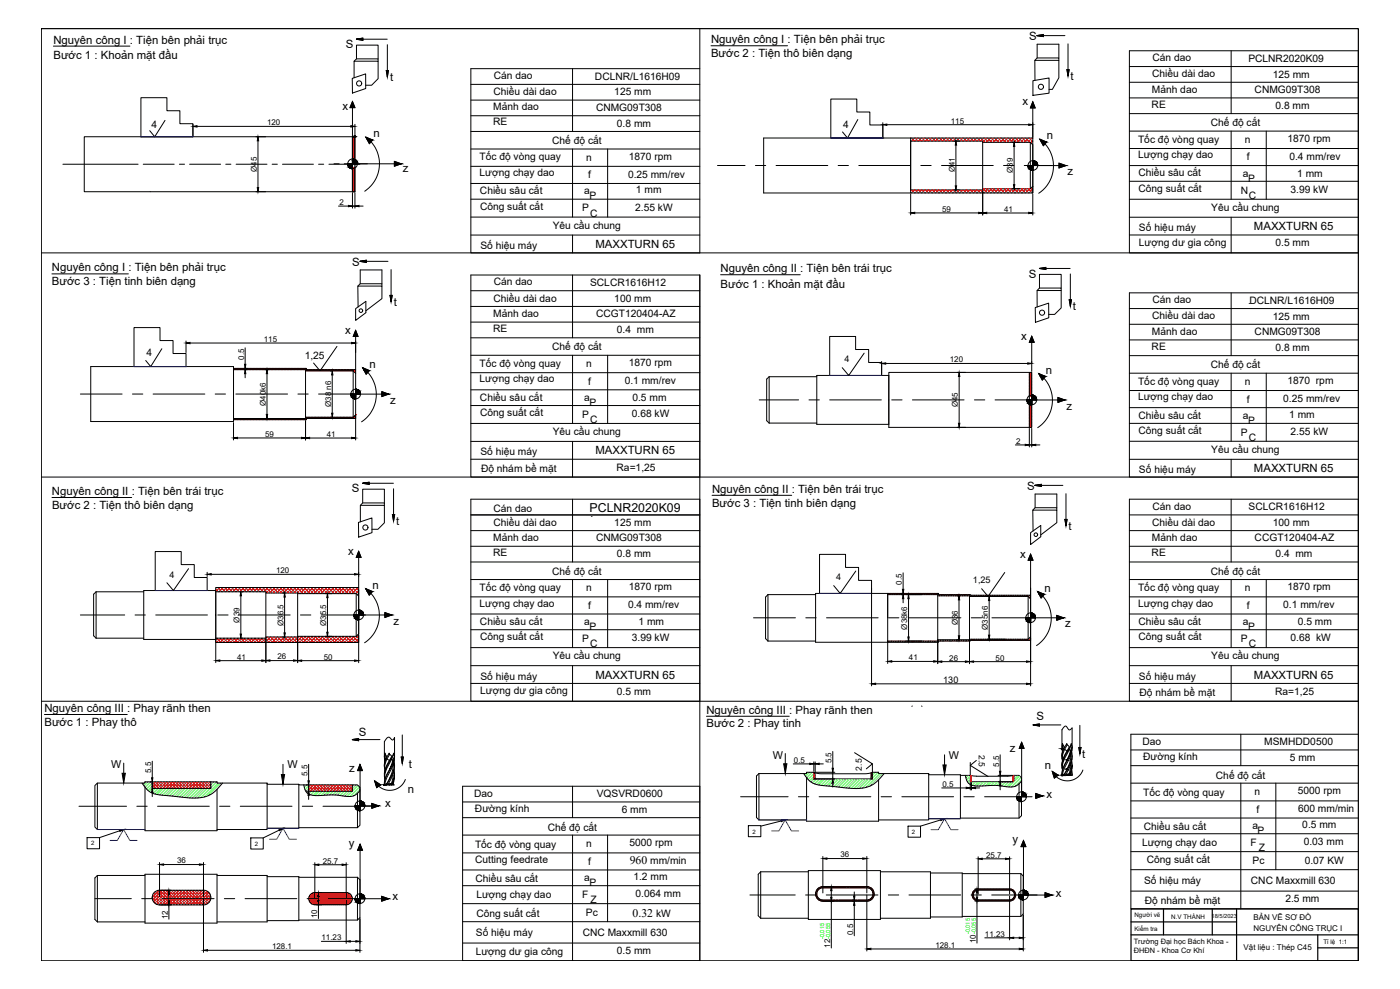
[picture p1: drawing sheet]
<svg xmlns="http://www.w3.org/2000/svg" width="841mm" height="594mm" viewBox="0 0 841 594" stroke-linecap="round" stroke-linejoin="round" font-family="sans-serif">
<defs><g id="words">
<text font-size="7.4" x="354" y="307">PCLNR2020K09</text>
<g font-size="7">
<text x="378" y="519">960</text>
<text x="380" y="551">0.32</text>
</g>
<g font-size="6.8">
<text x="32" y="26">Nguyên công I : Tiện bên phải trục</text>
<text x="208" y="29">S</text>
<text x="427" y="26">Nguyên công I : Tiện bên phải trục</text>
<text x="618" y="24">S</text>
<text x="32" y="36">Bước 1 : Khoản mặt đầu</text>
<text x="427" y="34">Bước 2 : Tiện thô biên dạng</text>
<text x="234" y="49">t</text>
<text x="643" y="48">t</text>
<text x="614" y="63">x</text>
<text x="206" y="66">x</text>
<text x="224" y="83">n</text>
<text x="629" y="84">n</text>
<text x="242" y="103">z</text>
<text x="641" y="105">z</text>
<text x="753" y="138">MAXXTURN 65</text>
<text x="358" y="149">MAXXTURN 65</text>
<text x="212" y="160">S</text>
<text x="31" y="163">Nguyên công I : Tiện bên phải trục</text>
<text x="433" y="164">Nguyên công II : Tiện bên trái trục</text>
<text x="618" y="167">S</text>
<text x="31" y="171">Bước 3 : Tiện tinh biên dạng</text>
<text x="433" y="173">Bước 1 : Khoản mặt đầu</text>
<text x="237" y="184">t</text>
<text x="645" y="186">t</text>
<text x="207" y="201">x</text>
<text x="614" y="204">x</text>
<text x="222" y="221">n</text>
<text x="628" y="225">n</text>
<text x="234" y="243">z</text>
<text x="641" y="246">z</text>
<text x="358" y="273">MAXXTURN 65</text>
<text x="753" y="284">MAXXTURN 65</text>
<text x="31" y="297">Nguyên công II : Tiện bên trái trục</text>
<text x="211" y="296">S</text>
<text x="428" y="296">Nguyên công II : Tiện bên trái trục</text>
<text x="617" y="294">S</text>
<text x="31" y="306">Bước 2 : Tiện thô biên dạng</text>
<text x="428" y="304">Bước 3 : Tiện tinh biên dạng</text>
<text x="238" y="315">t</text>
<text x="642" y="318">t</text>
<text x="209" y="333">x</text>
<text x="613" y="335">x</text>
<text x="224" y="354">n</text>
<text x="627" y="355">n</text>
<text x="236" y="375">z</text>
<text x="640" y="377">z</text>
<text x="358" y="408">MAXXTURN 65</text>
<text x="753" y="408">MAXXTURN 65</text>
<text x="27" y="428">Nguyên công III : Phay rãnh then</text>
<text x="424" y="429">Nguyên công III : Phay rãnh then</text>
<text x="27" y="436">Bước 1 : Phay thô</text>
<text x="424" y="437">Bước 2 : Phay tinh</text>
<text x="623" y="433">S</text>
<text x="216" y="442">S</text>
<text x="607" y="452">z</text>
<text x="650" y="455">t</text>
<text x="246" y="461">t</text>
<text x="628" y="462">n</text>
<text x="210" y="464">z</text>
<text x="245" y="477">n</text>
<text x="629" y="479">x</text>
<text x="231" y="485">x</text>
<text x="210" y="509">y</text>
<text x="608" y="506">y</text>
<text x="634" y="539">x</text>
<text x="236" y="541">x</text>
</g>
<g font-size="6.5">
<text x="464" y="456">W</text>
<text x="570" y="456">W</text>
<text x="67" y="461">W</text>
<text x="173" y="461">W</text>
</g>
<g font-size="6.1">
<text x="692" y="37">Cán dao</text>
<text x="750" y="37">PCLNR2020K09</text>
<text x="297" y="47">Cán dao</text>
<text x="692" y="46">Chiều dài dao</text>
<text x="765" y="47">125 mm</text>
<text x="357" y="48">DCLNR/L1616H09</text>
<text x="296" y="57">Chiều dài dao</text>
<text x="369" y="57">125 mm</text>
<text x="692" y="56">Mảnh dao</text>
<text x="754" y="56">CNMG09T308</text>
<text x="692" y="65">RE</text>
<text x="766" y="65">0.8 mm</text>
<text x="296" y="66">Mảnh dao</text>
<text x="358" y="67">CNMG09T308</text>
<text x="91" y="77">4</text>
<text x="296" y="75">RE</text>
<text x="371" y="76">0.8 mm</text>
<text x="507" y="77">4</text>
<text x="727" y="76">Chế độ cắt</text>
<text x="332" y="87">Chế độ cắt</text>
<text x="684" y="86">Tốc độ vòng quay</text>
<text x="748" y="86">n</text>
<text x="773" y="85">1870 rpm</text>
<text x="684" y="95">Lượng chạy dao</text>
<text x="775" y="96">0.4 mm/rev</text>
<text x="288" y="96">Tốc độ vòng quay</text>
<text x="352" y="97">n</text>
<text x="378" y="96">1870 rpm</text>
<text x="749" y="96">f</text>
<text x="288" y="106">Lượng chạy dao</text>
<text x="353" y="107">f</text>
<text x="377" y="107">0.25 mm/rev</text>
<text x="684" y="106">Chiều sâu cắt</text>
<text x="747" y="106">a</text>
<text x="779" y="106">1 mm</text>
<text x="750" y="109">P</text>
<text x="288" y="117">Chiều sâu cắt</text>
<text x="351" y="117">a</text>
<text x="354" y="120">P</text>
<text x="382" y="116">1 mm</text>
<text x="684" y="115">Công suất cắt</text>
<text x="745" y="116">N</text>
<text x="750" y="119">C</text>
<text x="775" y="116">3.99 kW</text>
<text x="288" y="126">Công suất cắt</text>
<text x="350" y="127">P</text>
<text x="355" y="130">C</text>
<text x="382" y="127">2.55 kW</text>
<text x="728" y="127">Yêu cầu chung</text>
<text x="332" y="137">Yêu cầu chung</text>
<text x="684" y="139">Số hiệu máy</text>
<text x="289" y="150">Số hiệu máy</text>
<text x="684" y="148">Lượng dư gia công</text>
<text x="766" y="148">0.5 mm</text>
<text x="297" y="171">Cán dao</text>
<text x="354" y="172">SCLCR1616H12</text>
<text x="296" y="181">Chiều dài dao</text>
<text x="369" y="181">100 mm</text>
<text x="692" y="182">Cán dao</text>
<text x="750" y="182">.DCLNR/L1616H09</text>
<text x="296" y="190">Mảnh dao</text>
<text x="358" y="191">CCGT120404-AZ</text>
<text x="692" y="192">Chiều dài dao</text>
<text x="765" y="192">125 mm</text>
<text x="296" y="199">RE</text>
<text x="371" y="200">0.4 mm</text>
<text x="692" y="201">Mảnh dao</text>
<text x="754" y="201">CNMG09T308</text>
<text x="88" y="214">4</text>
<text x="183" y="215">1,25</text>
<text x="332" y="210">Chế độ cắt</text>
<text x="692" y="210">RE</text>
<text x="766" y="211">0.8 mm</text>
<text x="288" y="220">Tốc độ vòng quay</text>
<text x="352" y="221">n</text>
<text x="378" y="220">1870 rpm</text>
<text x="727" y="221">Chế độ cắt</text>
<text x="288" y="230">Lượng chạy dao</text>
<text x="353" y="231">f</text>
<text x="375" y="231">0.1 mm/rev</text>
<text x="684" y="231">Tốc độ vòng quay</text>
<text x="748" y="231">n</text>
<text x="773" y="231">1870 rpm</text>
<text x="288" y="241">Chiều sâu cắt</text>
<text x="351" y="241">a</text>
<text x="354" y="244">P</text>
<text x="380" y="241">0.5 mm</text>
<text x="684" y="240">Lượng chạy dao</text>
<text x="749" y="242">f</text>
<text x="771" y="241">0.25 mm/rev</text>
<text x="288" y="250">Công suất cắt</text>
<text x="350" y="251">P</text>
<text x="380" y="250">0.68 kW</text>
<text x="684" y="251">Chiều sâu cắt</text>
<text x="747" y="252">a</text>
<text x="774" y="251">1 mm</text>
<text x="355" y="254">C</text>
<text x="750" y="255">P</text>
<text x="332" y="261">Yêu cầu chung</text>
<text x="684" y="261">Công suất cắt</text>
<text x="745" y="262">P</text>
<text x="775" y="261">2.55 kW</text>
<text x="750" y="265">C</text>
<text x="289" y="274">Số hiệu máy</text>
<text x="728" y="272">Yêu cầu chung</text>
<text x="289" y="283">Độ nhám bề mặt</text>
<text x="370" y="283">Ra=1,25</text>
<text x="684" y="284">Số hiệu máy</text>
<text x="296" y="307">Cán dao</text>
<text x="355" y="311">.</text>
<text x="692" y="306">Cán dao</text>
<text x="750" y="306">SCLCR1616H12</text>
<text x="296" y="316">Chiều dài dao</text>
<text x="369" y="316">125 mm</text>
<text x="692" y="316">Chiều dài dao</text>
<text x="765" y="316">100 mm</text>
<text x="296" y="325">Mảnh dao</text>
<text x="358" y="325">CNMG09T308</text>
<text x="692" y="325">Mảnh dao</text>
<text x="754" y="325">CCGT120404-AZ</text>
<text x="296" y="334">RE</text>
<text x="371" y="335">0.8 mm</text>
<text x="692" y="334">RE</text>
<text x="766" y="335">0.4 mm</text>
<text x="332" y="345">Chế độ cắt</text>
<text x="727" y="345">Chế độ cắt</text>
<text x="288" y="355">Tốc độ vòng quay</text>
<text x="352" y="355">n</text>
<text x="378" y="355">1870 rpm</text>
<text x="684" y="355">Tốc độ vòng quay</text>
<text x="748" y="355">n</text>
<text x="773" y="355">1870 rpm</text>
<text x="288" y="364">Lượng chạy dao</text>
<text x="353" y="366">f</text>
<text x="377" y="365">0.4 mm/rev</text>
<text x="684" y="364">Lượng chạy dao</text>
<text x="749" y="366">f</text>
<text x="771" y="365">0.1 mm/rev</text>
<text x="288" y="375">Chiều sâu cắt</text>
<text x="351" y="375">a</text>
<text x="384" y="376">1 mm</text>
<text x="684" y="375">Chiều sâu cắt</text>
<text x="747" y="375">a</text>
<text x="780" y="376">0.5 mm</text>
<text x="354" y="378">P</text>
<text x="750" y="378">P</text>
<text x="288" y="384">Công suất cắt</text>
<text x="350" y="386">P</text>
<text x="355" y="389">C</text>
<text x="380" y="385">3.99 kW</text>
<text x="684" y="384">Công suất cắt</text>
<text x="745" y="386">P</text>
<text x="750" y="389">C</text>
<text x="775" y="385">0.68 kW</text>
<text x="332" y="396">Yêu cầu chung</text>
<text x="728" y="396">Yêu cầu chung</text>
<text x="289" y="408">Số hiệu máy</text>
<text x="684" y="408">Số hiệu máy</text>
<text x="288" y="417">Lượng dư gia công</text>
<text x="371" y="417">0.5 mm</text>
<text x="685" y="418">Độ nhám bề mặt</text>
<text x="766" y="417">Ra=1,25</text>
<text x="686" y="447">Dao</text>
<text x="759" y="447">MSMHDD0500</text>
<text x="687" y="456">Đường kính</text>
<text x="775" y="457">5 mm</text>
<text x="730" y="468">Chế độ cắt</text>
<text x="285" y="479">Dao</text>
<text x="359" y="479">VQSVRD0600</text>
<text x="687" y="478">Tốc độ vòng quay</text>
<text x="754" y="478">n</text>
<text x="780" y="477">5000 rpm</text>
<text x="285" y="488">Đường kính</text>
<text x="373" y="488">6 mm</text>
<text x="755" y="488">f</text>
<text x="780" y="488">600 mm/min</text>
<text x="752" y="498">a</text>
<text x="782" y="498">0.5 mm</text>
<text x="329" y="499">Chế độ cắt</text>
<text x="687" y="498">Chiều sâu cắt</text>
<text x="756" y="501">P</text>
<text x="285" y="509">Tốc độ vòng quay</text>
<text x="352" y="509">n</text>
<text x="378" y="508">5000 rpm</text>
<text x="686" y="508">Lượng chạy dao</text>
<text x="751" y="508">F</text>
<text x="783" y="508">0.03 mm</text>
<text x="756" y="511">Z</text>
<text x="285" y="519">Cutting feedrate</text>
<text x="353" y="520">f</text>
<text x="391" y="519">mm/min</text>
<text x="689" y="518">Công suất cắt</text>
<text x="752" y="519">Pc</text>
<text x="784" y="519">0.07 KW</text>
<text x="286" y="530">Chiều sâu cắt</text>
<text x="351" y="529">a</text>
<text x="354" y="532">P</text>
<text x="381" y="529">1.2 mm</text>
<text x="687" y="531">Số hiệu máy</text>
<text x="751" y="531">CNC Maxxmill 630</text>
<text x="286" y="540">Lượng chạy dao</text>
<text x="350" y="539">F</text>
<text x="382" y="539">0.064 mm</text>
<text x="355" y="542">Z</text>
<text x="688" y="543">Độ nhám bề mặt</text>
<text x="772" y="542">2.5 mm</text>
<text x="286" y="551">Công suất cắt</text>
<text x="352" y="550">Pc</text>
<text x="394" y="551">kW</text>
<text x="286" y="562">Số hiệu máy</text>
<text x="350" y="562">CNC Maxxmill 630</text>
<text x="286" y="573">Lượng dư gia công</text>
<text x="371" y="573">0.5 mm</text>
</g>
<g font-size="5.5">
<text x="507" y="218">4</text>
<text x="102" y="347">4</text>
<text x="502" y="349">4</text>
<text x="584" y="350">1,25</text>
<text x="567" y="410">130</text>
</g>
<g font-size="5.1">
<text x="588" y="454" transform="rotate(90 588 454)">2.5</text>
<text x="518" y="463" transform="rotate(-90 518 463)">2.5</text>
</g>
<g font-size="4.8">
<text x="160" y="75">120</text>
<text x="571" y="74">115</text>
<text x="154" y="103" transform="rotate(-90 154 103)">Ø45</text>
<text x="574" y="104" transform="rotate(-90 574 104)">Ø41</text>
<text x="608" y="104" transform="rotate(-90 608 104)">Ø39</text>
<text x="204" y="123">2</text>
<text x="566" y="127">59</text>
<text x="603" y="127">41</text>
<text x="159" y="205">115</text>
<text x="147" y="216" transform="rotate(-90 147 216)">0.5</text>
<text x="571" y="218">120</text>
<text x="160" y="244" transform="rotate(-90 160 244)">Ø40k6</text>
<text x="199" y="245" transform="rotate(-90 199 245)">Ø38 n6</text>
<text x="575" y="245" transform="rotate(-90 575 245)">Ø45</text>
<text x="159" y="262">59</text>
<text x="196" y="262">41</text>
<text x="610" y="267">2</text>
<text x="166" y="344">120</text>
<text x="542" y="351" transform="rotate(-90 542 351)">0.5</text>
<text x="144" y="374" transform="rotate(-90 144 374)">Ø39</text>
<text x="170" y="376" transform="rotate(-90 170 376)">Ø36.5</text>
<text x="196" y="376" transform="rotate(-90 196 376)">Ø35.5</text>
<text x="575" y="376" transform="rotate(-90 575 376)">Ø36</text>
<text x="545" y="378" transform="rotate(-90 545 378)">Ø38k6</text>
<text x="593" y="378" transform="rotate(-90 593 378)">Ø35n6</text>
<text x="142" y="396">41</text>
<text x="167" y="396">26</text>
<text x="194" y="396">50</text>
<text x="546" y="397">41</text>
<text x="570" y="397">26</text>
<text x="598" y="397">50</text>
<text x="477" y="458">0.5</text>
<text x="500" y="458" transform="rotate(-90 500 458)">5.5</text>
<text x="600" y="460" transform="rotate(-90 600 460)">5.5</text>
<text x="91" y="464" transform="rotate(-90 91 464)">5.5</text>
<text x="185" y="466" transform="rotate(-90 185 466)">5.5</text>
<text x="566" y="473">0.5</text>
<text x="505" y="515">36</text>
<text x="592" y="515">25.7</text>
<text x="106" y="519">36</text>
<text x="194" y="519">25.7</text>
<text x="191" y="552" transform="rotate(-90 191 552)">10</text>
<text x="101" y="552" transform="rotate(-90 101 552)">12</text>
<text x="753" y="552">BẢN VẼ SƠ ĐỒ</text>
<text x="513" y="562" transform="rotate(-90 513 562)">0.5</text>
<text x="592" y="563">11.23</text>
<text x="753" y="559">NGUYÊN CÔNG TRỤC I</text>
<text x="193" y="565">11.23</text>
<text x="499" y="569" transform="rotate(-90 499 569)">12</text>
<text x="562" y="569">128.1</text>
<text x="586" y="566" transform="rotate(-90 586 566)">10</text>
<text x="163" y="570">128.1</text>
<text x="747" y="570">Vật liệu : Thép C45</text>
</g>
<g font-size="4.4">
<text x="681" y="567">Trường Đại học Bách Khoa -</text>
<text x="681" y="572">ĐHĐN - Khoa Cơ Khí</text>
</g>
<g font-size="3.8">
<text x="681" y="551">Người vẽ</text>
<text x="704" y="552">N.V THÀNH</text>
<text x="682" y="559">Kiểm tra</text>
<text x="795" y="567">Tỉ lệ 1:1</text>
</g>
<g font-size="3.6">
<text x="452" y="501">2</text>
<text x="548" y="501">2</text>
<text x="55" y="508">2</text>
<text x="153" y="508">2</text>
</g>
<text font-size="3.4" x="728" y="551">18/5/2023</text>
<g font-size="3.4" fill="#0f0">
<text x="583" y="561" transform="rotate(-90 583 561)">-0,015</text>
<text x="586" y="561" transform="rotate(-90 586 561)">-0,055</text>
<text x="495" y="564" transform="rotate(-90 495 564)">-0,015</text>
<text x="499" y="564" transform="rotate(-90 499 564)">-0,055</text>
</g>
</g></defs>
<!-- layer: Khung_ten -->
<path d="M25 17h791v560h-791zM212 82h1v33h-1zM679 546h137v31h-137zM679 554h64M699 546v16M728 546v16M743 546v31M679 562h137M792 562v15M792 569h24" fill="none" stroke="#000" stroke-width=".72"/>
<!-- layer: Duong _dam -->
<g fill="none" stroke="#000" stroke-width=".6">
<path d="M420 17v135h-137v-111h137M32 28h46M213 37l1-2h13v2M214 35v-8h13v8M427 27h46M622 36l1-1h13v1M623 35v-8h13v8M678 30h138v122h-138zM678 40h138M740 30v38M85 59h15v8h8v7h8v8h-31zM212 47l8-3v9l-8 3z"/>
<path d="M213 47v-10h14v10l-4 4h-3M283 51h137M344 41v38M621 48l9-1v9l-9 1zM622 48v-12h14v11l-4 7h-2M678 49h138M678 59h138M283 60h137M283 70h137M283 79h137M620 77v39M678 68h138"/>
<path d="M678 79h138M740 79v41M761 79v41M212 82v18v-2h-2M213 82h-162v33h162M283 90h137M283 100h137M344 90v40M365 90v40M499 83v-24h16v8h8v8h7v8M530 83h.1M547 85h43v29h-43"/>
<path d="M547 83v33M590 85h29l1 2v12M619 85v28M620 83h-161v33h161v-4l-1 1M678 89h138M678 99h138M283 120h137M283 110h137M590 113h29M678 109h138M678 120h138M283 130h137"/>
<path d="M678 130h138M740 130v22M25 152h791M283 141h137M344 141v11M678 141h138M31 165h46M215 172l1-2h13v2M216 170v-8h13v8M283 175h137M344 165v38M433 165h48"/>
<path d="M623 175l1-2h13v2M624 173v-8h13v8M740 176v38M816 176h-138v111h138h-791M214 185l6-4v7l-6 4zM215 184v-12h14v7l-9 8M283 184h137M283 193h137M622 185l8-3v9l-8 3zM623 184v-9h14v10l-3 4h-4M678 185h138M678 195h138"/>
<path d="M283 203h137M283 213h137M344 213v41M365 213v41M678 204h138M678 214h138M55 220h85v33h-85zM81 220v-23h15v8h8v7h8v8M112 220h.1M140 221h44v1h30M140 222h44v29h-44M184 223h28"/>
<path d="M212 223l2 1M212 223v28M214 222v29h-30v1h-44M283 224h137M283 234h137M462 226v28M462 226l-1 2v25l1 1M462 226h29M498 226v-24h16v8h8v8h8v8M618 224v33M678 224h138M678 235h138"/>
<path d="M740 224v41M761 224v41M184 251h28M214 249l-2 2M283 244h137M283 254h137M462 254h29M534 240v-16h86v33h-86v-31h-43v29h43M620 240v2M678 254h138M678 245h138M283 265h137"/>
<path d="M283 276h137M344 265v22M678 265h138M678 276h138M740 276v11M31 299h48M344 300v38M420 287h-137v-122h137v412h-142v-105h142M420 300h-137v121h137M428 298h48M678 300h138v121h-138zM740 300v38"/>
<path d="M215 314l8-3v9l-8 3zM216 313v-9h15v10l-4 4h-4M216 304l2-2h13v2M218 302v-8h13v8M283 309h137M283 319h137M619 320l6-4v6l-6 5zM620 306l2-1h13v1M621 319l-1-13h15v8l-10 7M622 305v-8h13v8M678 309h138M678 319h138"/>
<path d="M283 328h137M283 338h137M678 328h138M678 338h138M58 355v28M58 355l-2 2v25l2 1M58 355h28M86 355h44v29h-44zM93 355v-24h16v8h8v8h7v8M130 353h85v33h-85zM130 355h30v28h-30M160 356h19v27h-19"/>
<path d="M179 357h35l1 1M214 357v25M215 354v27l-1 1M283 348h137M283 359h137M344 348v41M365 348v41M461 357v28M461 357l-1 2v25l1 1M461 357h29M492 356v-23h16v8h8v8h8v7M524 353v59"/>
<path d="M533 357h30v28h-30v1h30v-2h19v1h-18v1h-1M533 356v30h-43v-30h74v1l19 1h36v2M563 358h19v27M582 358h36l1 2M618 358v26M619 360v22M619 353v59M678 348h138M678 359h138M740 348v41M761 348v41M215 369v2"/>
<path d="M283 369h137M283 378h137M678 369h138M678 378h138M58 383h28M179 382h35M283 389h137M283 400h137M344 400v21M461 385h29M582 384h36l1-2v3h-37M678 389h138"/>
<path d="M678 400h138M740 400v21M283 411h137M526 411h91M678 411h138M25 421h791M27 429h49M424 430h50M679 450h137M679 460h137M745 441v19M816 441h-137v105h137"/>
<path d="M58 470v28M85 470a14 14 0 0 0 14 8l11 1a21 21 0 0 0 20-5l4-4M87 473v26h43v-25M91 470v4h36v-4M160 470v28h-30M180 471v27h-20M182 471a7 7 0 0 0 9 7h12a12 12 0 0 0 12-1l1-2M185 471h27M215 477v20M344 472v19M456 465l-2 1v25l2 2M456 465v28"/>
<path d="M483 465a14 14 0 0 0 14 7l11 1a24 24 0 0 0 17-2l6-6M485 467v26h43v-25M489 464v4h35v-4M489 464l4 1h27l4-1M489 464h-4v1h-29M490 464v4M523 464v4M524 464h4v1h30l25 1v4h26v-4h3l2 1v23l-2 1h-35M558 465v28h-30M577 465v27h-19M580 466a7 7 0 0 0 8 6h2a58 58 0 0 1 17 1 8 8 0 0 0 7-4M583 466h4h18h4"/>
<path d="M584 466v4M608 466v4M612 471v20M614 479v1M679 470h137M745 470v76M766 470v52M180 497h35l1-1v-23l-1-2h-3v4h-27v-4h-25v-1h-30h-43h-29l-1 2v25l1 1h29M216 484v2M278 482h142M278 491h142M456 493h29"/>
<path d="M679 481h137M679 491h137M278 502h142M278 512h142M344 502v75M365 502v52M615 505l1 4h-3zM679 501h137M679 512h137M58 526v28M58 526l-1 1v25l1 2M58 526h29"/>
<path d="M87 525h43v29h-43zM93 536l2-1h27a4 4 0 0 1 5 4 4 4 0 0 1-5 5h-26a4 4 0 0 1-4-3 4 4 0 0 1 1-5zM130 526h30v28h-30M160 527h20v26h-20M180 527h35M187 537l1-1h20a4 4 0 0 1 4 4 4 4 0 0 1-4 3h-19a4 4 0 0 1-3-2 4 4 0 0 1 1-4zM215 527l1 1v23l-1 2h-35M215 527v26M278 523h142M278 532h142M457 524v28M457 524l-2 1v25l2 2"/>
<path d="M457 524h29M486 523h43v29h-43zM491 534l3-1h27a4 4 0 0 1 4 4 4 4 0 0 1-4 4h-27a4 4 0 0 1-4-3 4 4 0 0 1 1-4zM494 533h27M494 533a4 4 0 0 0-3 4 4 4 0 0 0 3 4h27a4 4 0 0 0 3-4 4 4 0 0 0-3-4M529 524h30v28h-30M559 524h19v27h-19M578 525h35M606 534h-18a4 4 0 0 0-4 4 4 4 0 0 0 4 3h18M606 535h-18a2.9 2.9 0 0 0-3 3 2.9 2.9 0 0 0 3 3h18M607 534a4 4 0 0 1 3 4 4 4 0 0 1-3 3M607 535a2.9 2.9 0 0 1 2 3 2.9 2.9 0 0 1-2 3"/>
<path d="M613 525l2 1v23l-2 1h-35M613 525v25M628 536l4 2-4 1zM679 522h137M679 535h137M58 554h29M278 543h142M278 554h142M457 552h29M278 566h142"/>
<circle cx="216" cy="50" r="1.5"/>
<circle cx="625" cy="52" r="1.5"/>
<circle cx="217" cy="187" r="1.1"/>
<circle cx="626" cy="188" r="1.5"/>
<circle cx="220" cy="317" r="1.5"/>
<circle cx="622" cy="321" r="1.1"/>
</g>
<!-- layer: Khung_ten -->
<g fill="#000" stroke="#000" stroke-width=".6">
<path d="M213 82h1z"/>
<path d="M213 82h1zM213 82h1zM213 82h1z"/>
<path d="M213 82h1zM213 82h1z"/>
<path d="M213 82h1zM213 82h1zM213 82h1zM213 82h1z"/>
<path d="M213 82h1zM213 82h1z"/>
<path d="M213 82h1zM213 82h1z"/>
<path d="M213 82h1zM213 82h1z"/>
<path d="M213 82h1zM213 82h1zM213 82h1zM213 82h1z"/>
<path d="M213 82h1zM213 82h1z"/>
<path d="M213 82h1zM213 82h1z"/>
<path d="M213 82h1zM213 82h1z"/>
<path d="M213 82h1zM213 82h1zM213 82h1zM213 82h1z"/>
</g>
<!-- layer: Duong_manh -->
<g fill="none" stroke="#000" stroke-width=".6">
<path d="M214 24l4-1v1zM218 24h15M233 27v15M623 21h4v1zM627 21h13M642 26v16M232 42h1v4zM641 42h1v4zM99 72l-6 10-3-3M116 75v7M118 76h93M212 61l1 4h-3z"/>
<path d="M212 65v17M213 75v7M515 72l-6 11-3-4M530 74v8M533 75h85M620 61l2 4h-3zM620 65v17M154 82h6M155 85v28M209 98h3v1zM209 98l3 1h-3zM209 99h3z"/>
<path d="M209 99h3h-3zM209 99h3v1zM209 99l3 1zM209 100h3zM212 95v1zM212 96h1zM212 96h2zM212 96l2 1zM212 97h2v1zM212 97l2 1h-2zM212 98h29M214 96v1z"/>
<path d="M214 97h.1M214 97l1 1zM214 97l1 1h-1zM214 98h1zM214 98h1h-1zM220 82l4 4 3 6a20 20 0 0 1-8 23M220 82l4 2-2 2zM237 97l4 1-4 2zM573 85h3M574 87v25M608 85h4M609 88v23"/>
<path d="M618 99h2v1zM618 99l2 1h-2zM618 99h2M618 100h2zM618 100h2h-2zM620 96l1 1zM620 97h1zM620 97h2zM620 97l3 1zM620 98h3zM620 98h3h-3zM620 98h3v1z"/>
<path d="M620 98l3 1h-3zM620 99h3zM620 99h3h-3zM620 99h20M620 99v2M625 84l3 3 3 4 2 7a20 20 0 0 1-9 18M625 84l4 1-2 3zM636 98l4 1-4 2zM154 115h6M210 100l2 1zM210 101h2zM211 101h1z"/>
<path d="M212 116v9M213 116v9M547 117v12M573 114h3M590 115v14M608 113h4M618 100h2v1zM618 100l2 1zM618 101h2zM618 101l2 1zM619 102h1zM620 102h.1"/>
<path d="M620 117v12M203 124h6M212 124h1M216 124h2M550 128h38M593 128h25M216 157l4-1v2zM220 157h13M234 177h2l-1 4zM235 162v15M624 161h4v1zM628 161h15"/>
<path d="M643 165v15M214 198l1 4h-3zM642 180h2l-1 4zM97 209l-6 11-3-3M112 205v7M114 206h97M147 209v10M202 208l-10 15-4-5M214 202v20M519 212l-9 14-4-5M530 217v8M532 218h85"/>
<path d="M620 202l1 4h-3zM620 206v17M147 221v1M147 224v3M148 222h.1M148 221h.1M159 222h2M160 224v25M198 223h1M200 225v23M211 237h3zM211 237h3h-3z"/>
<path d="M211 237h3v1zM211 237l3 1h-3zM211 238h3zM211 238h3v1zM211 238l3 1zM211 239h3zM212 239h2zM213 239l1 1zM213 240h1zM214 234h.1M214 234h1zM214 234h2z"/>
<path d="M214 234l2 1zM214 235h2zM214 235h2h-2zM214 235h2v1zM214 235l2 1h-2zM214 236h2h1zM214 236h3h-3zM214 236h3v1zM214 236l3 1h-3zM214 237h19M218 221l4 4 3 5a20 20 0 0 1-8 23M218 221l4 2-2 2z"/>
<path d="M229 235l4 2-4 1zM575 224h5M576 226v28M620 237h.1M620 237h1zM620 237l1 1zM620 238h2zM620 238l2 1zM620 238l2 1h-2zM620 239h2h1zM620 239h3h-3zM620 239h3v1z"/>
<path d="M620 239l3 1h-3zM620 240h3zM620 240h3h-3zM624 224l4 5 3 4a20 20 0 0 1-8 24M624 224l4 2-2 2zM636 239l4 1-4 2zM140 251v1M140 254v10M159 251h2M184 253v11M198 251h1M214 250v14"/>
<path d="M575 257h5M617 240h3v1zM617 240l3 1h-3zM617 241h3zM617 241h3h-3zM617 241h3v1zM617 241l3 1zM617 242h3zM618 242h2zM618 242l2 1zM618 243h2zM618 257v11"/>
<path d="M619 243h1zM619 243h1h-1M620 240h20M620 257v11M143 263h38M186 263h25M610 267h6M618 267h2M622 267h3M218 290h4v1zM222 290h14M236 294v15"/>
<path d="M622 292l4-1v1zM626 292h12M640 297v15M236 309h1l-1 4zM640 312h1l-1 4zM215 331l2 4h-3zM215 335v18M619 333l2 4h-3zM619 337v21M113 342l-9 13-4-5M124 344v2M127 345h86"/>
<path d="M145 358v23M145 355h1M170 356h1M171 359v21M195 357h4M197 359v21M220 354l4 4 2 4a20 20 0 0 1-7 24M220 354l4 1-2 3zM514 343l-9 13-4-4M541 357h1M541 356h1M543 344v10"/>
<path d="M543 356v1M543 360v2M545 357h9M546 360v23M575 358h1M593 358h11M604 344l-10 14-4-4M623 355l4 2-2 2zM623 355l4 4 3 6a20 20 0 0 1-7 23M213 369h2v1zM213 369l2 1h-2zM213 370h2z"/>
<path d="M213 370h2h-2zM213 370h2v1zM213 370l2 1h-2zM213 371h2zM213 371l2 1zM214 372h1zM215 372h.1M215 366h1zM215 366l1 1zM215 367h2zM215 367l3 1zM215 368h3z"/>
<path d="M215 368h3h-3zM215 368h3v1zM215 368l3 1h-3zM215 369h3zM215 369h3h-3zM215 369h20M231 368l4 1-4 2zM576 360v22M594 361v21M616 371h3v1zM616 371l3 1h-3zM616 372h3z"/>
<path d="M616 372h3h-3zM616 372h3v1zM616 372l3 1h-2zM617 373h2zM617 373l2 1zM618 374h1zM619 374h.1M619 368h1h-1M619 368h1zM619 368l2 1zM619 369h2zM619 369l3 1z"/>
<path d="M619 369l3 1h-3zM619 370h3zM619 370h3h-3zM619 370h3v1zM619 370l3 1h-3zM619 371h3zM619 371h3h-3zM619 371h20M635 370l4 1-4 2zM130 384v14M132 397h25M145 383h1"/>
<path d="M160 383v15M162 397h14M170 383h1M179 383v15M181 397h32M195 382h4M215 382v16M533 385v14M536 397h25M545 385h9M563 385v14M566 397h14"/>
<path d="M575 384h1M582 383v16M585 397h32M593 384h11M619 383v16M621 435h3v1zM624 435h13M649 436v13M74 458v6M91 457v10M170 459v6M185 459v10"/>
<path d="M212 444h3v1zM215 444h13M216 459l2 4h-3zM242 441v14M472 453v6M477 459h9M489 458v5M489 459h1M490 458v6M492 459h3M500 451v10M513 452l11 7-4 3"/>
<path d="M524 459v5M567 453v7M583 458v8M587 457l-4 3 11 6M601 453v10M614 446l1 4h-3zM614 450v28M648 449h1v4zM90 470h1M91 470v4M91 476v3M92 474h1"/>
<path d="M184 471h1M184 475h1M185 471v4M185 478v2M216 463v21M225 469l4 2-3 2zM243 468l-3 5-3 1-2 1-4-1-2-1-2-1-2-3M489 468h13M489 464h13M490 468h-1M500 464v4M500 470v3"/>
<path d="M523 468h1M566 473h14M583 470h1M583 470v5M583 473h1M584 470v5M586 473h3M600 470h8M600 466h8M601 466v4M601 472v2M611 479h3z"/>
<path d="M611 479h3h-3zM611 479h3v1zM611 479l3 1h-3zM611 480h3zM614 476h.1M614 476h1zM614 476h2zM614 476l2 1zM614 477h2zM614 477h2h-2zM614 477h2v1zM614 477l2 1h-2z"/>
<path d="M614 478h2h1zM614 478h3h-3zM614 478h3v1zM614 478l3 1h-3zM622 477l4 1-4 2zM632 463l4 3-3 1zM651 463l-2 2-3 3-5 1h-3l-2-2-4-4M72 499l-12 4M168 499l-10 4M213 484h3v1zM213 484l3 1h-3zM213 485h3z"/>
<path d="M213 485h3h-3zM213 485h3v1zM213 485l3 1h-2zM214 486h2zM214 486l2 1zM215 487h1zM216 487h.1M216 484h7M216 481h1zM216 481l2 1zM216 482h2zM216 482l3 1z"/>
<path d="M216 482l3 1h-3zM216 483h3zM216 483h3h-3zM216 483h3v1zM216 483l3 1h-3zM216 484h3zM216 484h3h-3zM223 483l4 1-4 2zM450 496h7v7h-7zM469 493l-12 3M545 496h8v7h-8zM565 493l-12 3"/>
<path d="M611 480l3 1zM612 481h2zM613 481l1 1zM613 482h1zM52 503h8v7h-8zM96 518v21M98 519h22M122 518v21M151 503h7v7h-7zM189 518v21M192 519h14M208 518v21"/>
<path d="M216 507l2 4h-3zM216 511v28M494 514v22M497 516h21M521 514v22M588 515v22M590 516h14M606 515v22M615 509v28M96 535h7M101 537v4M122 540v32"/>
<path d="M190 536h3M191 539v2M213 540h3zM213 540h3h-3zM216 537h1zM216 537h2zM216 537l2 1zM216 538h2zM216 538h3zM216 538h3h-3zM216 538l3 1zM216 538l3 1h-3z"/>
<path d="M216 539h3zM216 539h3h-3zM216 539h3v1zM216 539l3 1h-3zM216 540h13M229 538l4 2-4 1zM495 533h6M499 535v4M513 536v2M521 538v33M586 534h1M587 536v3"/>
<path d="M606 538v27M612 538h3zM612 538h3h-3zM612 538h3v1zM612 538l3 1h-3zM612 539h3zM612 539h3h-3zM613 539l2 1zM613 540h2zM615 535h.1M615 535h1zM615 535h2z"/>
<path d="M615 535l2 1zM615 536h2zM615 536h2h-2zM615 536h2v1zM615 536l2 1h-2zM615 537h2h1zM615 537h3h-3zM615 537h3v1zM615 537l3 1h-3zM615 538h13M96 544h7M101 544v8"/>
<path d="M190 543h3M191 543v9M208 540v27M213 540h3v1zM213 540l3 1h-3zM213 541h3zM213 541h3h-2zM214 541h2v1zM214 541l2 1zM214 542h2zM215 542l1 1zM215 543h1z"/>
<path d="M216 543h.1M216 552v20M495 541h6M499 541v28M512 541h1M513 541h.1M513 544v18M586 541h1M587 541v26M614 540l1 1zM614 541h1zM615 550v21"/>
<path d="M125 571h89M193 565h15M210 565h4M523 570h89M592 563h14M609 563h3"/>
<circle cx="212" cy="98" r="2.9"/>
<circle cx="620" cy="99" r="2.9"/>
<circle cx="214" cy="237" r="2.9"/>
<circle cx="620" cy="240" r="2.9"/>
<circle cx="216" cy="369" r="2.9"/>
<circle cx="619" cy="371" r="2.9"/>
<circle cx="614" cy="479" r="2.9"/>
<circle cx="216" cy="484" r="2.9"/>
<circle cx="216" cy="540" r="2.9"/>
<circle cx="615" cy="538" r="2.9"/>
</g>
<!-- layer: Duong_tam -->
<g fill="none" stroke="#000" stroke-width=".6">
<path d="M38 99h45M86 99h19M108 99h3M114 99h19M136 99h3M142 99h18M163 99h4M170 99h18M191 99h3M198 99h18M201 98h3M207 98h14"/>
<path d="M431 99h17M454 99h6M466 99h31M503 99h7M516 99h31M553 99h6M566 99h31M603 99h6M615 99h17M48 237h25M80 237h6M92 237h31"/>
<path d="M129 237h6M142 237h31M179 237h6M191 237h25M211 237h2M456 240h24M486 240h6M498 240h31M536 240h6M548 240h31M585 240h7M598 240h23"/>
<path d="M617 240h2M48 369h27M81 369h6M94 369h31M131 369h6M143 369h31M180 369h7M193 369h27M453 371h25M484 371h6M497 371h31M534 371h6"/>
<path d="M546 371h31M583 371h7M596 371h25M445 479h28M480 479h6M492 479h31M529 479h7M542 479h31M579 479h6M591 479h29M611 479h2M47 484h29"/>
<path d="M82 484h6M95 484h31M132 484h6M144 484h31M182 484h6M194 484h29M213 484h3M57 540h22M85 540h6M98 540h31M135 540h6M147 540h31"/>
<path d="M184 540h7M197 540h22M450 538h28M484 538h6M496 538h31M534 538h6M546 538h31M583 538h7M596 538h27"/>
</g>
<!-- layer: Duong_manh -->
<g fill="#000" stroke="#000" stroke-width=".6">
<path d="M232 42h1v4zM641 42h1v4zM116 76l2-1v1zM211 75l2 1h-2zM212 61l1 4h-3zM530 75h3zM618 75h2h-2zM620 61l2 4h-3zM155 82v3zM212 95v1zM214 96v1zM574 85l1 2h-1z"/>
<path d="M609 85l1 3h-1zM620 96l1 1zM155 113v2zM211 101h1zM574 112h1l-1 2zM609 111h1l-1 2zM619 102h1zM209 123l3 1h-3zM213 124l3-1v1zM547 128h3zM588 128h2h-2zM590 128h3z"/>
<path d="M618 128h2h-2zM234 177h2l-1 4zM214 198l1 4h-3zM642 180h2l-1 4zM112 206h2zM147 219h1l-1 2zM211 206h3h-3zM530 218h2v1zM617 218h3l-3 1zM620 202l1 4h-3zM147 222l1 2h-1zM160 222l1 2h-1z"/>
<path d="M200 223v2h-1zM213 239l1 1zM576 224l1 2h-1zM160 249h1l-1 2zM199 248h1v3zM576 254h1l-1 3zM619 243h1zM140 263h3zM181 263h3h-3zM184 263h2zM211 263h3h-3zM616 267h2l-2 1z"/>
<path d="M620 267h2v1zM236 309h1l-1 4zM640 312h1l-1 4zM215 331l2 4h-3zM619 333l2 4h-3zM124 345h3zM145 355v3h-1zM171 356v3zM197 357v2h-1zM213 345h2h-2zM543 357v3h-1zM542 354h1v2z"/>
<path d="M546 357v3h-1zM196 380h1v2zM214 372h1zM215 366h1zM576 358l1 2h-1zM594 358l1 3h-1zM618 374h1zM619 368h1zM130 397l2-1v1zM144 381h1v2zM157 396l3 1h-3zM160 397l2-1v1z"/>
<path d="M171 380v3zM176 396l3 1h-3zM179 397l2-1v1zM213 396l2 1h-2zM533 397h3v1zM545 383h1v2zM561 397h2l-2 1zM563 397h3v1zM576 382h1l-1 2zM580 397h2l-2 1zM582 397h3v1zM594 382h1l-1 2z"/>
<path d="M617 397h2l-2 1zM216 459l2 4h-3zM471 459h2l-1 6zM486 458l3 1h-3zM490 459l2-1v1zM566 460h2l-1 5zM614 446l1 4h-3zM648 449h1v4zM73 464h2l-1 6zM91 474l1 2h-1zM91 467h1l-1 3zM169 465h2l-1 6z"/>
<path d="M185 475l1 3h-1zM185 469h1l-1 2zM500 468l1 2h-1zM500 461h1l-1 3zM580 473h3l-3 1zM584 473h2v1zM601 470v2h-1zM600 463h1v3zM72 499l2-1-2 1zM168 498h2l-2 1zM215 487h1zM216 481h1z"/>
<path d="M469 493h3l-3 1zM565 492h2l-2 1zM613 481l1 1zM96 519h2v1zM120 519h2l-2 1zM189 519h3v1zM206 519h2l-2 1zM216 507l2 4h-3zM494 516l3-1v1zM518 515l3 1h-3zM588 516h2zM604 516h2h-2z"/>
<path d="M101 535l1 2h-1zM191 536l1 3h-1zM216 537h1zM499 533l1 2h-1zM499 539h1l-1 2zM513 538h1l-1 3zM587 534v2zM587 539v2zM101 541h1l-1 3zM191 541h1l-1 2zM215 543h1zM513 541l1 3h-1z"/>
<path d="M614 540l1 1zM122 571l3-1v1zM208 565h2v1zM214 565h2l-2 1zM214 570l2 1h-2zM521 570h2zM606 563h3v1zM612 563h3l-3 1zM612 570h3h-3z"/>
<path d="M214 24l4-1v1zM214 24h4z"/>
<path d="M623 21h4zM623 21l4 1v-1z"/>
<path d="M209 98l3 1v-1zM209 98l3 1h-3z"/>
<path d="M209 99h3zM209 99h3h-3z"/>
<path d="M209 99l3 1v-1zM209 99l3 1z"/>
<path d="M209 100h3zM209 100h3z"/>
<path d="M212 96h1zM212 96h1z"/>
<path d="M212 96h1zM212 96h1z"/>
<path d="M212 96h2zM212 96h2z"/>
<path d="M212 96l2 1zM212 96l2 1z"/>
<path d="M212 97l2 1v-1zM212 97l2 1h-2z"/>
<path d="M214 97l1 1zM214 97l1 1h-1z"/>
<path d="M214 98h1zM214 98h1h-1z"/>
<path d="M220 82l4 2h-3zM221 84l1 2 2-2z"/>
<path d="M237 97l4 1h-4zM237 98v2l4-2z"/>
<path d="M618 99l2 1v-1zM618 99l2 1h-2z"/>
<path d="M618 100h2zM618 100h2h-2z"/>
<path d="M620 97h1zM620 97h1z"/>
<path d="M620 97h2zM620 97h2z"/>
<path d="M620 97h2zM620 97h2z"/>
<path d="M620 97l3 1zM620 97l3 1z"/>
<path d="M620 98h3zM620 98h3h-3z"/>
<path d="M620 98h3zM620 98h3h-3z"/>
<path d="M620 98l3 1v-1zM620 98l3 1h-3z"/>
<path d="M620 99h3zM620 99h3h-3z"/>
<path d="M625 84l4 1h-3zM626 85l1 3 2-3z"/>
<path d="M636 98l4 1h-4zM636 99v2l4-2z"/>
<path d="M211 101h1zM211 101h1z"/>
<path d="M210 100l2 1zM210 100l2 1z"/>
<path d="M210 101h2zM210 101h2z"/>
<path d="M210 101h2zM210 101h2z"/>
<path d="M618 100l2 1v-1zM618 100l2 1z"/>
<path d="M618 101h2zM618 101h2z"/>
<path d="M618 101l2 1zM618 101l2 1z"/>
<path d="M619 102h1zM619 102h1z"/>
<path d="M619 102h1zM619 102h1z"/>
<path d="M216 157l4-1v1zM216 157l4 1v-1z"/>
<path d="M624 161h4zM624 161l4 1v-1z"/>
<path d="M213 239l1 1zM213 240h1z"/>
<path d="M211 237h3zM211 237h3h-3z"/>
<path d="M211 237l3 1v-1zM211 237l3 1h-3z"/>
<path d="M211 238h3zM211 238h3z"/>
<path d="M211 238l3 1v-1zM211 238l3 1z"/>
<path d="M211 239h3zM211 239h3z"/>
<path d="M212 239h2zM212 239h2z"/>
<path d="M212 239h2zM212 239h2z"/>
<path d="M214 234h1zM214 234h1z"/>
<path d="M214 234h1zM214 234h1z"/>
<path d="M214 234h2zM214 234h2z"/>
<path d="M214 234l2 1zM214 234l2 1z"/>
<path d="M214 235h2zM214 235h2h-2z"/>
<path d="M214 235l2 1v-1zM214 235l2 1h-2z"/>
<path d="M214 236h3h-1zM214 236h3h-3z"/>
<path d="M214 236l3 1v-1zM214 236l3 1h-3z"/>
<path d="M218 221l4 2h-3zM219 223l1 2 2-2z"/>
<path d="M229 235l4 2h-4zM229 237v1l4-1z"/>
<path d="M620 237h1zM620 237h1z"/>
<path d="M620 237l1 1zM620 237l1 1z"/>
<path d="M620 238h2zM620 238h2z"/>
<path d="M620 238h2zM620 238h2z"/>
<path d="M620 238l2 1zM620 238l2 1h-2z"/>
<path d="M620 239h3h-1zM620 239h3h-3z"/>
<path d="M620 239l3 1v-1zM620 239l3 1h-3z"/>
<path d="M620 240h3zM620 240h3h-3z"/>
<path d="M624 224l4 2h-3zM625 226l1 2 2-2z"/>
<path d="M636 239l4 1h-4zM636 240v2l4-2z"/>
<path d="M619 243h1zM619 243h1z"/>
<path d="M617 240l3 1v-1zM617 240l3 1h-3z"/>
<path d="M617 241h3zM617 241h3h-3z"/>
<path d="M617 241l3 1v-1zM617 241l3 1z"/>
<path d="M617 242h3zM617 242h3z"/>
<path d="M618 242h2zM618 242h2z"/>
<path d="M618 242l2 1zM618 242l2 1z"/>
<path d="M618 243h2zM618 243h2z"/>
<path d="M218 290h4zM218 290l4 1v-1z"/>
<path d="M622 292l4-1v1zM622 292h4z"/>
<path d="M220 354l4 1h-3zM221 355l1 3 2-3z"/>
<path d="M623 355l4 2h-3zM624 357l1 2 2-2z"/>
<path d="M213 369l2 1v-1zM213 369l2 1h-2z"/>
<path d="M213 370h2zM213 370h2h-2z"/>
<path d="M213 370l2 1v-1zM213 370l2 1h-2z"/>
<path d="M213 371h2zM213 371h2z"/>
<path d="M213 371l2 1zM213 371l2 1z"/>
<path d="M214 372h1zM214 372h1z"/>
<path d="M214 372h1zM214 372h1z"/>
<path d="M215 366l1 1zM215 366l1 1z"/>
<path d="M215 367h2zM215 367h2z"/>
<path d="M215 367h2zM215 367h2z"/>
<path d="M215 367l3 1zM215 367l3 1z"/>
<path d="M215 368h3zM215 368h3h-3z"/>
<path d="M215 368h3zM215 368h3h-3z"/>
<path d="M215 368l3 1v-1zM215 368l3 1h-3z"/>
<path d="M215 369h3zM215 369h3h-3z"/>
<path d="M231 368l4 1h-4zM231 369v2l4-2z"/>
<path d="M616 371l3 1v-1zM616 371l3 1h-3z"/>
<path d="M616 372h3zM616 372h3h-3z"/>
<path d="M616 372l3 1v-1zM616 372l3 1h-2z"/>
<path d="M617 373h2zM617 373h2z"/>
<path d="M617 373h2zM617 373h2z"/>
<path d="M617 373l2 1zM617 373l2 1z"/>
<path d="M618 374h1zM618 374h1z"/>
<path d="M619 368h1zM619 368h1z"/>
<path d="M619 368l2 1zM619 368l2 1z"/>
<path d="M619 369h2zM619 369h2z"/>
<path d="M619 369h2zM619 369h2z"/>
<path d="M619 369l3 1zM619 369l3 1h-3z"/>
<path d="M619 370h3zM619 370h3h-3z"/>
<path d="M619 370l3 1v-1zM619 370l3 1h-3z"/>
<path d="M619 371h3zM619 371h3h-3z"/>
<path d="M635 370l4 1h-4zM635 371v2l4-2z"/>
<path d="M621 435h3zM621 435l3 1v-1z"/>
<path d="M212 444h3zM212 444l3 1v-1z"/>
<path d="M225 469l4 2h-3zM226 471v2l3-2z"/>
<path d="M611 479h3zM611 479h3h-3z"/>
<path d="M611 479l3 1v-1zM611 479l3 1h-3z"/>
<path d="M611 480h3zM611 480h3z"/>
<path d="M614 476h1zM614 476h1z"/>
<path d="M614 476h1zM614 476h1z"/>
<path d="M614 476h2zM614 476h2z"/>
<path d="M614 476l2 1zM614 476l2 1z"/>
<path d="M614 477h2zM614 477h2h-2z"/>
<path d="M614 477l2 1v-1zM614 477l2 1h-2z"/>
<path d="M614 478h3h-1zM614 478h3h-3z"/>
<path d="M614 478l3 1v-1zM614 478l3 1h-3z"/>
<path d="M622 477l4 1h-4zM622 478v2l4-2z"/>
<path d="M632 463l4 3h-3zM633 466v1l3-1z"/>
<path d="M213 484l3 1v-1zM213 484l3 1h-3z"/>
<path d="M213 485h3zM213 485h3h-3z"/>
<path d="M213 485l3 1v-1zM213 485l3 1h-2z"/>
<path d="M214 486h2zM214 486h2z"/>
<path d="M214 486h2zM214 486h2z"/>
<path d="M214 486l2 1zM214 486l2 1z"/>
<path d="M215 487h1zM215 487h1z"/>
<path d="M216 481h1zM216 481h1z"/>
<path d="M216 481l2 1zM216 481l2 1z"/>
<path d="M216 482h2zM216 482h2z"/>
<path d="M216 482h2zM216 482h2z"/>
<path d="M216 482l3 1zM216 482l3 1h-3z"/>
<path d="M216 483h3zM216 483h3h-3z"/>
<path d="M216 483l3 1v-1zM216 483l3 1h-3z"/>
<path d="M216 484h3zM216 484h3h-3z"/>
<path d="M223 483l4 1h-4zM223 484v2l4-2z"/>
<path d="M613 481l1 1zM613 482h1z"/>
<path d="M611 480h3zM611 480h3z"/>
<path d="M611 480l3 1zM611 480l3 1z"/>
<path d="M612 481h2zM612 481h2z"/>
<path d="M612 481h2zM612 481h2z"/>
<path d="M213 540h3zM213 540h3h-3z"/>
<path d="M216 537h1zM216 537h1z"/>
<path d="M216 537h2zM216 537h2z"/>
<path d="M216 537l2 1zM216 537l2 1z"/>
<path d="M216 538h2zM216 538h2z"/>
<path d="M216 538h3zM216 538h3h-3z"/>
<path d="M216 538l3 1zM216 538l3 1h-3z"/>
<path d="M216 539h3zM216 539h3h-3z"/>
<path d="M216 539l3 1v-1zM216 539l3 1h-3z"/>
<path d="M229 538l4 2h-4zM229 540v1l4-1z"/>
<path d="M612 538h3zM612 538h3h-3z"/>
<path d="M612 538l3 1v-1zM612 538l3 1h-3z"/>
<path d="M612 539h3zM612 539h3h-3z"/>
<path d="M612 539h3zM612 539h3z"/>
<path d="M613 539l2 1zM613 539l2 1z"/>
<path d="M613 540h2zM613 540h2z"/>
<path d="M615 535h1zM615 535h1z"/>
<path d="M615 535h1zM615 535h1z"/>
<path d="M615 535h2zM615 535h2z"/>
<path d="M615 535l2 1zM615 535l2 1z"/>
<path d="M615 536h2zM615 536h2h-2z"/>
<path d="M615 536l2 1v-1zM615 536l2 1h-2z"/>
<path d="M615 537h3h-1zM615 537h3h-3z"/>
<path d="M615 537l3 1v-1zM615 537l3 1h-3z"/>
<path d="M213 540l3 1v-1zM213 540l3 1h-3z"/>
<path d="M213 541h3zM213 541h3h-2z"/>
<path d="M214 541l2 1v-1zM214 541l2 1z"/>
<path d="M214 542h2zM214 542h2z"/>
<path d="M214 542h2zM214 542h2z"/>
<path d="M215 542l1 1zM215 542l1 1z"/>
<path d="M614 540l1 1zM614 541h1z"/>
<path d="M613 540h2zM613 540h2z"/>
</g>
<!-- layer: Luong_du_gc -->
<g fill="none" stroke="#f00" stroke-width=".6">
<path d="M212 95l1 2M212 94l1 2M212 94l1 1M212 93l1 1M212 92l1 1M212 91l1 1M212 90l1 2M212 89l1 2M212 88l1 2M212 87l1 2M212 87l1 1M212 86l1 1"/>
<path d="M212 85l1 1M212 84l1 1M212 83l1 2M212 82l1 2M212 82v1M213 82v1M213 82l-1 2M213 83l-1 1M213 84l-1 1M213 85l-1 1M213 86l-1 1M213 87l-1 1"/>
<path d="M213 87l-1 2M213 88l-1 2M213 89l-1 2M213 90l-1 1M213 91l-1 1M213 92l-1 1M213 93l-1 1M213 94l-1 1M213 94l-1 2M213 95l-1 1M213 96v1M547 84v1"/>
<path d="M547 83h.1M548 83l1 2M549 83l-1 2M550 83l2 2M551 83l-1 2M552 83l2 2M554 83l-2 2M554 83l2 2M556 83l-2 2M556 83l2 2M558 83l-2 2M558 83l2 2"/>
<path d="M560 83l-2 2M560 83l2 2 2-2M562 83l-2 2M562 83l2 2M564 83l2 2 2-2M566 83l-2 2M566 83l2 2M568 83l2 2M570 83l-2 2M570 83l2 2 2-2M572 83l-2 2M573 83l1 2"/>
<path d="M575 83l1 2M576 83l-1 2M577 83l2 2 2-2M578 83l-1 2M579 83l2 2M581 83l2 2 2-2M583 83l-2 2M583 83l2 2M585 83l2 2M587 83l-2 2M587 83l2 2 2-2M589 83l-2 2"/>
<path d="M589 83l3 2M591 83l3 2M593 83l-3 2M593 83l3 2M595 83l-3 2M595 83l3 2M597 83l-2 2M597 83l3 2M599 83l-2 2M600 83l2 2M601 83l-2 2M602 83l2 2"/>
<path d="M603 83l-2 2M604 83l2 2M605 83l-2 2M606 83l2 2M608 83l-3 2M608 83l2 2M610 83l-3 2M610 83l2 2M612 83l-3 2M612 83l3 2M614 83l-3 2M614 83l3 2"/>
<path d="M616 83l-3 2M616 83l3 2M618 83l-3 2M618 83l2 2M620 83l-3 2M620 83h.1M620 85l-1 1M620 87h.1M212 101l1 1M212 115h.1M212 114l1 1M212 113l1 1"/>
<path d="M212 112l1 2M212 111l1 2M212 110l1 2M212 109l1 2M212 109l1 1M212 108l1 1M212 107l1 1M212 106l1 1M212 105l1 1M212 104l1 2M212 103l1 2M212 102l1 2"/>
<path d="M212 101l1 2M213 101h.1M213 100h.1M213 101l-1 1M213 101l-1 2M213 102l-1 2M213 103l-1 2M213 104l-1 2M213 105l-1 1M213 106l-1 1M213 107l-1 1M213 108l-1 1"/>
<path d="M213 108l-1 2M213 109l-1 2M213 110l-1 2M213 111l-1 2M213 112l-1 1M213 113l-1 1M213 114l-1 1M213 115h.1M547 116h.1M547 114h.1M548 114l2 2 1-2M549 114l-1 2"/>
<path d="M550 114l2 2 1-2M552 114l2 2 2-2M554 114l2 2 2-2M556 114l2 2 2-2M558 114l2 2 2-2M560 114l2 2 2-2M562 114l2 2M564 114l2 2 2-2M566 114l-2 2M566 114l2 2 2-2M568 114l2 2 2-2M571 114l1 2 2-2"/>
<path d="M573 114l1 2 2-2M575 114l2 2 1-2M577 114l2 2 1-2M579 114l2 2M581 114l2 2 2-2M583 114l-2 2M583 114l2 2 2-2M585 114l2 2M589 114l-2 2M591 113l2 3 3-3M592 113l-3 3-2-2M593 113l2 3 3-3"/>
<path d="M594 113l-3 3-2-2M595 113l2 3M597 113l2 3 3-3M599 113l2 3 3-3M600 113l-3 3M601 113l2 3M603 113l3 3 2-3M605 113l3 3 2-3M606 113l-2 3M607 113l3 3 2-3M609 113l3 3 2-3M611 113l3 3"/>
<path d="M613 113l3 3 3-3M615 113l3 3 2-2M616 113l-2 3M618 113l2 3M619 113l1 1M620 112h.1M620 116h.1M140 222h1M141 221l-1 1M141 221l1 1M142 221l-1 1M142 222l1-1v1"/>
<path d="M142 221l1 1v-1M144 222v-1l1 1M144 221v1l1-1M145 221l1 1M146 221l-1 1M146 222l1-1 1 1M146 221l1 1 1-1M148 222l1-1 1 1M148 221l1 1 1-1M150 221v1M151 222v-1l1 1M151 221v1l1-1"/>
<path d="M152 221l1 1 1-1M153 221l-1 1M153 221l1 1M154 221l1 1M155 221l-1 1M155 222l1-1 1 1M155 221l1 1 1-1M157 221v1M158 221v1l1-1M158 221v1M159 221v1M159 221l1 1 1-1"/>
<path d="M160 221l-1 1M160 221l1 1M161 221l1 1M162 221l-1 1M162 222l1-1 1 1M162 221l1 1 1-1M164 221v1M165 221v1M166 221v1M166 222l1-1 1 1M166 221l1 1 1-1M168 221l1 1"/>
<path d="M169 221l-1 1M169 221l1 1M170 221l-1 1M170 221l1 1M171 221l-1 1M171 222l1-1v1M171 221l1 1v-1M173 221v1M173 221l1 1M174 221l-1 1M174 221l1 1M175 221l-1 1"/>
<path d="M175 222l1-1 1 1M175 221l1 1 1-1M177 221l1 1 1-1M177 222l1-1 1 1M179 221v1M180 222v-1l1 1M180 221v1l1-1M181 221l1 1M182 221l-1 1M182 221l1 1 1-1M183 221l-1 1M183 221l1 1"/>
<path d="M184 223h.1M184 222l1 1M184 221h.1M184 222h.1M184 223l1-1v1M186 222v1M186 222l-1 1M186 222l1 1M187 222l-1 1M187 223v-1l1 1M188 222l1 1M188 222v1"/>
<path d="M189 222l1 1M189 222l-1 1M190 222l1 1M190 222l-1 1M191 222l1 1M191 222l-1 1M191 223l1-1v1M193 222v1M193 222l-1 1M193 222l1 1M194 222l-1 1M194 222l1 1"/>
<path d="M195 222l-1 1M195 222l1 1M195 222v1M196 223v-1l1 1M197 222l1 1M197 222l-1 1M198 222l1 1M198 222l-1 1M199 222l1 1M199 222l-1 1M200 222v1M200 222l-1 1"/>
<path d="M200 223l1-1v1M201 222l1 1M202 222l-1 1M202 222l1 1M202 222v1M203 222l1 1M203 222v1M204 222l1 1M204 222l-1 1M204 223l1-1 1 1M206 222l1 1M206 222l-1 1"/>
<path d="M207 222v1M207 222l-1 1M208 222v1M208 222l-1 1M208 222l1 1M209 222l-1 1M209 223v-1l1 1M210 222l1 1M210 222v1M211 222l1 1M211 222l-1 1M211 223l1-1 2 2"/>
<path d="M213 222l1 1M213 222l-1 1M214 222l-1 1M214 223l-1 1M214 224h.1M619 224l1 1M619 224h-1l2 2M619 224h1M620 224l-2 1 2 2M620 225l-2 1 2 2M620 225l-2 2 2 1M620 226l-2 2 2 1"/>
<path d="M620 227l-2 2 2 1M620 228l-2 2 2 1M620 229l-2 1 2 2M620 230l-2 1 2 2M620 231l-2 1 2 2M620 232l-2 1 2 2M620 233l-2 1 2 1M620 233l-2 2 2 1M620 234l-2 2 2 1M620 235l-2 2 2 1M620 236l-2 1 1 1M620 237l-1 1"/>
<path d="M620 238h-1M140 251l1 1M141 251l-1 1M141 251l1 1M141 251v1M142 251l1 1M142 251v1M143 251l1 1M143 251l-1 1M144 251l1 1M144 251l-1 1M145 251v1"/>
<path d="M145 251l-1 1M146 251v1M146 251l-1 1M146 251l1 1M147 251l-1 1M147 251l1 1M148 251l-1 1M148 251l1 1M148 251v1M149 251l1 1M149 251v1M150 251l1 1"/>
<path d="M150 251v1M151 251l1 1M151 251l-1 1M152 251v1M152 251l-1 1M153 251v1M153 251l-1 1M153 251l1 1M154 251l-1 1M154 251l1 1M155 251l-1 1M155 251l1 1"/>
<path d="M156 251l-1 1M156 251l1 1M156 251v1M157 251l1 1M157 251v1M158 251l1 1M158 251l-1 1M159 251v1M159 251l-1 1M160 251v1M160 251l-1 1M160 251l1 1"/>
<path d="M161 251l-1 1M161 251l1 1M162 251l-1 1M162 251l1 1M163 251l-1 1M163 251l1 1M163 251v1M164 251l1 1M164 251v1M165 251l1 1M165 251l-1 1M166 251v1"/>
<path d="M166 251l-1 1M167 251v1M167 251l-1 1M167 251l1 1M168 251l-1 1M168 251l1 1M169 251l-1 1M169 251l1 1M170 251l-1 1M170 251l1 1M170 251v1M171 251l1 1"/>
<path d="M171 251v1M172 251l1 1M172 251l-1 1M173 251l1 1M173 251l-1 1M174 251v1M174 251l-1 1M175 251v1M175 251l-1 1M175 251l1 1M176 251l-1 1M176 251l1 1"/>
<path d="M177 251l-1 1M177 251l1 1M177 251v1M178 251l1 1M178 251v1M179 251l1 1M179 251v1M180 251l1 1M180 251l-1 1M181 251v1M181 251l-1 1M182 251v1"/>
<path d="M182 251l-1 1M182 251l1 1M183 251l-1 1M183 251l1 1M184 251h.1M184 252h.1M185 251h1M185 251h-1l-1 1M186 251h1M186 251h-1M186 251h1h1M187 251h1h1"/>
<path d="M188 251h1M189 251h1M190 251h1M191 251h1M192 251h1M192 251h1h1M193 251h1h1M194 251h1h1M195 251h1M196 251h1M197 251h1M198 251h1"/>
<path d="M199 251h1M199 251h1h1M200 251h1h1M201 251h1h1M202 251h1h1M203 251h1M204 251h1M205 251h1M206 251h1M206 251h1h1M207 251h1h1M208 251h1h1"/>
<path d="M209 251h1h1M211 251h.1M211 251h-1M211 251h1M212 251h1M213 250l1 1M213 250h1M214 249h.1M214 249l-2 2M214 250l-1 1M214 251h-1M619 242h1"/>
<path d="M620 243l-1-1-1 1 2 1M620 242l-2 2 2 1M620 243l-2 1 2 2M620 244l-2 1 2 2M620 245l-2 1 2 2M620 246l-2 1 2 2M620 247l-2 1 2 1M620 247l-2 2 2 1M620 248l-2 2 2 1M620 249l-2 2 2 1M620 250l-2 2 2 1M620 251l-2 1 2 2"/>
<path d="M620 252l-2 1 2 2M620 253l-2 1 2 2M620 254l-2 1 2 2M620 254l-2 2 1 1 1-1M620 255l-2 2M130 354l1 1M130 353h.1M131 353l2 2M132 353l-2 2M133 353l2 2M134 353l-2 2M135 353l2 2"/>
<path d="M136 353l-2 2M137 353l3 2M138 353l-2 2M139 353l3 2M140 353l-2 2M141 353l3 2M142 353l-2 2M143 353l3 2M145 353l-3 2M145 353l3 2M147 353l-3 2M147 353l3 2"/>
<path d="M149 353l-3 2M149 353l3 2M151 353l-3 2M151 353l3 2M153 353l-3 2M154 353l2 2M155 353l-3 2M156 353l2 2M157 353l-3 2M158 353l3 3M159 353l-3 2M160 353l3 3"/>
<path d="M161 353l-2 2M162 353l3 3M163 353l-3 3M164 353l3 3M165 353l-3 3M166 353l3 3M167 353l-3 3M168 353l3 3M169 353l-3 3M170 353l3 3M171 353l-3 3M172 353l4 3"/>
<path d="M174 353l-4 3M174 353l4 3M176 353l-4 3M176 353l4 4M178 353l-4 3M178 353l4 4M180 353l-4 3M181 353l3 4M182 353l-3 3M183 353l3 4M184 353l-4 4M185 353l3 4"/>
<path d="M186 353l-4 4M187 353l3 4M188 353l-4 4M189 353l4 4M190 353l-3 4M191 353l4 4M192 353l-3 4M193 353l4 4M194 353l-3 4M195 353l4 4M196 353l-3 4M197 353l4 4"/>
<path d="M198 353l-3 4M199 353l4 4M201 353l-4 4M201 353l4 4M203 353l-4 4M203 353l4 4M205 353l-4 4M205 353l4 4M207 353l-4 4M208 353l3 4M209 353l-4 4M210 353l3 4"/>
<path d="M211 353l-4 4M212 353l3 4M213 353l-4 4M214 353l1 2-2 2M215 353l-4 4M215 357h.1M534 356l-1 1M534 356l1 1M535 356v1M536 356v1M537 356l-1 1M537 356l1 1"/>
<path d="M538 356l-1 1M538 356l1 1M539 356v1M540 356v1M541 356l-1 1M541 356l1 1M542 356l-1 1M542 356l1 1M544 356l-1 1M544 356l1 1M545 356l-1 1M545 356l1 1"/>
<path d="M546 356v1M547 356v1M548 356l-1 1M548 356l1 1M549 356l-1 1M549 356l1 1M550 356v1M551 356v1M552 356l-1 1M552 356l1 1M553 356v1M553 356l1 1"/>
<path d="M555 356l-1 1M555 356l1 1M556 356l-1 1M556 356l1 1M557 356v1M558 356v1M559 356l-1 1M559 356l1 1M560 356l-1 1M560 356l1 1M562 356l-1 1M562 356l1 1"/>
<path d="M563 356l-1 1M563 356l2 2M564 357h-1M565 357l-1 1M565 357l1 1M566 357v1M567 357v1M568 357l-1 1M568 357l1 1M569 357l-1 1M569 357l1 1M571 357l-1 1"/>
<path d="M571 357l1 1M572 357l-1 1M572 357l1 1M573 357v1M574 357v1M575 357l-1 1M575 357l1 1M576 357l-1 1M576 357l1 1M577 357v1M578 357v1M579 357l-1 1"/>
<path d="M579 357l1 1M580 357l-1 1M581 357v1M582 357l-1 1M582 357l1 1M582 358h.1M583 357v1M584 358h.1M584 358h-1M585 358h1M585 358h.1M586 358h1"/>
<path d="M587 358h-1M588 358h1M588 358h-1M589 358h1M589 358h.1M591 358h.1M591 358h-1M592 358h1M592 358h.1M593 358h1M594 358h-1M595 358h.1"/>
<path d="M595 358h-1M596 358h1M596 358h.1M597 358h1M598 358h-1M599 358h1M599 358h-1M600 358h1M601 358h-1M602 358h.1M602 358h-1M603 358h1"/>
<path d="M603 358h.1M604 358h1M605 358h-1M606 358h.1M606 358h-1M607 358h1M607 358h.1M609 358h.1M609 358h-1M610 358h1M610 358h.1M611 358h1"/>
<path d="M612 358h-1M613 358h.1M613 358h-1M614 358h1M614 358h.1M615 358h1M616 358h-1M617 358h1M617 358h-1M618 358h1l-1 1M619 358h-1M130 385l1 1"/>
<path d="M130 383l3 3M131 383l-1 1M132 383l3 3M133 383l-3 3M134 383l3 3M135 383l-3 3M136 383l3 3M137 383l-3 3M138 383l3 3M139 383l-3 3M140 383l3 3M141 383l-3 3"/>
<path d="M143 383l2 3M143 383l-2 3M145 383l2 3M145 383l-2 3M147 383l2 3M147 383l-2 3M149 383l2 3M149 383l-2 3M151 383l2 3M151 383l-2 3M153 383l2 3M153 383l-2 3"/>
<path d="M155 383l3 3M156 383l-3 3M157 383l3 3M157 386l3-3 4 3M158 383l-3 3M159 383l3 3M159 386l4-3 3 3M161 386l4-3 3 3M163 386l4-3 3 3M165 386l4-3 3 3M168 386l3-3 3 3M170 386l3-3 3 3"/>
<path d="M172 386l3-3 3 3M174 386l3-3 3 3M179 382l3 4M179 382l-3 4M181 382l4 4M182 382l-4 4M183 382l4 4M184 382l-4 4M185 382l4 4M186 382l-4 4M187 382l4 4M188 382l-4 4"/>
<path d="M189 382l4 4M190 382l-4 4M191 382l4 4M192 382l-4 4M193 382l4 4M194 382l-4 4M195 382l4 4M196 382l-4 4M197 382l4 4M198 382l-3 4M200 382l3 4M200 382l-3 4"/>
<path d="M202 382l3 4M202 382l-3 4M204 382l3 4M204 382l-3 4M206 382l3 4M206 382l-3 4M208 382l3 4M209 382l-4 4M210 382l4 4M211 382l-4 4M212 382l3 4M213 382l-4 4"/>
<path d="M214 382l1 2-2 2M215 381v1l-4 4M534 385v1M535 385l1 1M536 385l-1 1M536 385l1 1M537 385l-1 1M538 385l1 1M538 385v1M539 385l1 1M540 385l-1 1M541 385v1"/>
<path d="M541 385l-1 1M542 385l1 1M543 385l-1 1M543 385l1 1M544 385l-1 1M545 385v1M546 385l1 1M547 385l-1 1M548 385v1M548 385l-1 1M549 385l1 1M550 385l-1 1"/>
<path d="M550 385l1 1M551 385l-1 1M552 385v1M553 385l1 1M554 385l-1 1M554 385l1 1M555 385l-1 1M556 385l1 1M556 385v1M557 385l1 1M558 385l-1 1M559 385v1"/>
<path d="M559 385l-1 1M560 385l1 1M561 385l-1 1M561 385l1 1M562 385l-1 1M563 385v1M563 384l1 1M564 384l-1 1M565 384l1 1M565 384v1M566 384l1 1M567 384l-1 1"/>
<path d="M568 384v1M569 384l1 1M570 384l-1 1M570 384l1 1M571 384l-1 1M572 384v1M573 384l1 1M574 384l-1 1M574 384l1 1M575 384l-1 1M576 384l1 1M577 384l-1 1"/>
<path d="M577 384l1 1M578 384l-1 1M579 384v1M580 384l1 1M581 384l-1 1M581 384l1 1M582 384l-1 1M582 384l1 1M582 384h.1M583 385l1-1 1 1M592 384l1 1v-1l1 1 1-1 1 1v-1l1 1 1-1v1l1-1 1 1M592 384l-1 1v-1l-1 1-1-1v1l-1-1-1 1v-1l-1 1-1-1-1 1"/>
<path d="M600 385v-1l1 1M607 384l1 1 1-1M607 384v1l-1-1-1 1v-1l-1 1-1-1-1 1v-1l-1 1M609 384v1l1-1M610 384l1 1v-1l1 1 1-1 1 1v-1l1 1 1-1v1l1-1 1 1M618 384l1 1M619 383l-1 2M91 473l1 1M91 471l3 3M92 470l3 4M93 470l4 4M93 470l-2 2"/>
<path d="M95 470l4 4M95 470l-4 3M97 470l4 4M97 470l-4 4M98 470l4 4M99 470l-4 4M100 470l4 4M100 470l-4 4M102 470l4 4M102 470l-4 4M103 470l4 4M104 470l-4 4"/>
<path d="M105 470l4 4M105 470l-3 4M107 470l4 4M107 470l-4 4M109 470l4 4M109 470l-4 4M110 470l4 4M111 470l-4 4M112 470l4 4M112 470l-4 4M114 470l4 4M114 470l-4 4"/>
<path d="M116 470l4 4M116 470l-4 4M117 470l4 4M118 470l-4 4M119 470l4 4M119 470l-4 4M121 470l4 4M121 470l-4 4M123 470l3 4M123 470l-4 4M124 470l3 2M124 470l-3 4"/>
<path d="M126 470h1M126 470l-4 4M127 471l-3 3M127 473l-1 1M185 473l2-2 3 4M185 474l3-3 4 4M185 474l2 1M185 472l4 3M188 475l4-4 4 4M190 475l4-4 3 4M190 471l4 4M190 471l-4 4"/>
<path d="M193 475l4-4 4 4M195 475l4-4 4 4M195 471l4 4M195 471l-3 4M197 475l3-4 4 4M198 475l4-4 4 4M200 475l4-4 4 4M202 475l4-4 3 4M204 475l3-4 4 4M212 474l-3-3-4 4M212 472l-1-1-4 4M212 472l-3 3"/>
<path d="M212 474l-1 1M489 467v1M489 466l1 1M489 465l1 1M489 464l1 1M489 464v1M490 468h.1M490 465l-1 1M490 466l-1 1M490 467l-1 1M523 465l1 1-1 1M523 466l1 1-1 1"/>
<path d="M523 467l1 1M523 464l1 1-1 1M524 464l-1 1M583 466h1l-1 1M583 468l1 1-1 1M583 466l1 1-1 1M583 467l1 1-1 1M583 469v1M608 466h1M608 466l1 1-1 1M608 468l1 1-1 1M608 469l1 1"/>
<path d="M608 467l1 1M609 466l-1 1M609 468l-1 1M490 537l1 1M490 538l3 3M490 535l1 1M491 535h.1M491 539l1 2M491 537l-1 1M491 536l-1 1M491 538l-1 1M491 534v1"/>
<path d="M491 539h.1M491 535l-1 1 1 1M491 534h1M491 539v1M492 533v1M492 540h-1M492 533l-2 2M492 533l1 1M493 533h.1M494 533l-2 1M494 533h1M495 533h-1"/>
<path d="M495 533h1M495 533h.1M496 533h1M496 533h.1M497 533h1M497 533h-1M497 533h1h1M499 533h1M499 533h-1M500 533h.1M500 533h-1M500 533h1"/>
<path d="M501 533h1M502 533h-1M502 533h1M503 533h1M503 533h.1M504 533h1M504 533h-1M504 533h1h1M506 533h1M506 533h-1M507 533h1M508 533h1"/>
<path d="M509 533h-1M509 533h1M510 533h1M510 533h.1M511 533h1M511 533h-1M511 533h1h1M513 533h1M513 533h-1M515 533h.1M515 533h-1M515 533h1"/>
<path d="M516 533h-1M516 533h1M517 533h1M517 533h.1M518 533h1M519 533h1M519 533h-1M520 533h1M520 533h-1M520 533h1h1M522 533h-1M522 533l3 3"/>
<path d="M522 533h.1M523 540h.1M523 533l-1 1M523 540h1M523 533l1 1M523 534h.1M524 539v1M524 534h-1M524 539h1M524 534v1M525 535l-1 1M525 536h-1l1 1-1 1h1"/>
<path d="M525 538l-3 3M525 536l-1 1 1 1M584 538l1 1h-1M584 537l1 1M584 539l2 2M584 536l1 1M585 537l-1 1M585 538l-1 1M585 535v1l-1 1M585 539v1M585 535h1M586 540h-1"/>
<path d="M586 535v-1l-2 2h1M586 534l1 1M587 535l1-1 1 1M588 535l-1-1-1 1M589 534l1 1M589 534l-1 1M589 535l1-1v1M590 535l1-1v1M591 535l1-1v1M592 535v-1l1 1M593 534l1 1M593 534v1"/>
<path d="M593 535l1-1 1 1M594 535l1-1 1 1M595 535l1-1 1 1M596 535l1-1 1 1M597 535l1-1v1M598 535l1-1v1M599 535v-1l1 1M600 535v-1l1 1M600 535l1-1 1 1M601 535l1-1 1 1M602 535l1-1 1 1M603 535l1-1 1 1"/>
<path d="M604 535l1-1v1M605 535l1-1v1M606 535v-1l1 1M607 534v1M607 534l3 3h-1M608 534l-1 1M609 535h-1M609 540h.1M609 539l1 1M609 539h1M609 537l1 1M609 535v1"/>
<path d="M609 538h1M609 540v1l-1-1M610 536l-1 1M610 538l-3 3M610 537l-1 1M610 538h.1M492 540v1M493 540l-1 1M493 541h1M494 541h.1M495 541h.1M495 541h1h1"/>
<path d="M496 541h-1M496 541h1M497 541h1h1M498 541h-1M498 541h1h1M499 541h1M500 541h1M501 541h-1M501 541h.1M502 541h1M502 541h.1M502 541h1h1"/>
<path d="M503 541h1M504 541h1h1M505 541h-1M505 541h1M506 541h1h1M507 541h-1M507 541h1M508 541h.1M509 541h1M509 541h.1M510 541h.1M510 541h1h1"/>
<path d="M511 541h-1M511 541h1h1M512 541h1M513 541h1h1M515 541h.1M516 541h1M516 541h.1M517 541h.1M517 541h1h1M519 541h1M520 541h-1M522 541h-1h-1"/>
<path d="M522 541h.1M522 540l1 1M586 540v1M586 540l1 1M587 540l-1 1M587 541h1M588 541h1M589 541h1M589 541h1h1M590 541h1h1M591 541h1h1M592 541h1h1"/>
<path d="M593 541h1M594 541h1M595 541h1M596 541h1M597 541h1M597 541h1h1M598 541h1h1M599 541h1h1M600 541h1h1M601 541h1M602 541h1M603 541h1"/>
<path d="M604 541h1M604 541h1h1M605 541h1h1M607 541h1M607 541h-1M608 540v1"/>
</g>
<!-- layer: 0 -->
<g fill="none" stroke="#000" stroke-width=".6">
<path d="M548 424h.1M554 424h.1M231 455v-10l1-1a2 2 0 0 1 2-1 2 2 0 0 1 2 1l1-1v12a34 34 0 0 1-5 12l-1 4M231 456h.1M231 456v1M231 452v4M231 453v3M232 456l-1 3v3M232 456l-1 2v3M232 454l-1 4v2M232 454l-1-2v4M234 457l-2 4-1 4"/>
<path d="M234 457l-2-1-1 4v3M234 453l1 1-1 3M234 453v-1l-2 4M234 453l-2 3M235 456l2-4v2v3M237 458l-2 6-1 4M237 453l-2 3 1 1 1-3M237 457v1a19 19 0 0 1-5 13M237 456l-1 5-4 6-1 4M237 460l-1 4-4 7M638 449v-11l1-1a.9 .9 0 0 1 1-1 .9 .9 0 0 1 1 1l1 1 2-1v12a34 34 0 0 1-5 12l-1 5M638 450v1"/>
<path d="M638 450h.1M638 450v2M638 447v3M638 447l1 2-1 3v2M639 450l-1 4v2M639 455l-1 3v3M639 450l-1 3v3M641 457l2-6h1l-1 1a32 32 0 0 0-5 13M641 451l-3 5v4M641 451l-1-1-2 4v3M641 447l1 2-1 2M641 447l-2 3"/>
<path d="M641 447l-1 3h-1M642 450l2-3v1v3M643 454v3l-2 5M643 460l-1 6M644 453l-1 1M644 458l-1 2M644 447l-2 3 1 1 1-2M644 452a20 20 0 0 1-5 13v1a24 24 0 0 0 5-12M644 457a11 11 0 0 1-2 9l1-3 1-4M644 451l-1 4-4 6-1 4M644 450v1M644 456l-1 4-3 5"/>
<path d="M231 471h1M231 467a17 17 0 0 1 4-11l-2 5a13 13 0 0 0-2 7M231 471h.1M232 471h.1M232 471h-1M234 471h.1M234 462l2-5h1l-1 2a24 24 0 0 0-5 12M234 471h-1M234 471h1h-1M234 471h-2M235 471h-1M235 471h2"/>
<path d="M236 471l-1 1M236 471h.1M236 466l-1 5M237 469l-1 2M237 463a12 12 0 0 1-2 8l2-3v-2M237 462a18 18 0 0 1-4 9h-1M237 468l-1 3M638 466h1M638 461v1M638 462v-1a16 16 0 0 1 4-11l-2 5a13 13 0 0 0-2 8M638 465v1M639 465h.1"/>
<path d="M639 465h-1M640 465h2v1h-1M640 465l-1 1M641 466h.1M641 465l-2 1M642 465l-1 1M643 465l-1 1h2M643 465h.1M643 465v1M644 464l-1 1M644 463v3M644 462l-1 3"/>
<path d="M644 465v1"/>
</g>
<!-- layer: Duong_dinh_vi -->
<path d="M85 82h31M499 83h31M81 220h31" fill="none" stroke="#000" stroke-width=".6"/>
<!-- layer: Duong_dut -->
<path d="M241 455h1v4z" fill="#000" stroke="#000" stroke-width=".6"/>
<path d="M241 455h1v4z" fill="none" stroke="#000" stroke-width=".6"/>
<!-- layer: Duong_manh -->
<g fill="none" stroke="#0f0" stroke-width=".6">
<path d="M87 470l-1 1M87 470h.1M89 470l-2 2M91 470l-4 3M91 470l-3 4M91 472l-2 3M92 474l-2 1M93 474l-2 2M95 474l-3 3M97 474l-4 3M98 474l-4 3M100 474l-4 3"/>
<path d="M101 474l-4 4M103 474l-4 4M105 474l-5 4M106 474l-4 4M108 474l-5 4M110 474l-5 4M111 474l-5 5M113 474l-5 5M115 474l-6 5M116 474l-5 5M118 474l-6 5M120 474l-6 5"/>
<path d="M121 474l-6 5M123 474l-6 5M124 474l-5 5M126 474l-5 5M127 470h.1M128 470l-1 2M130 470l-3 3M131 470l-8 9M133 470l-8 8M183 471v1M184 471l-1 2M185 472l-2 2"/>
<path d="M185 474l-1 1M185 475l-1 1M187 475l-2 2M189 475l-2 2M190 475l-2 3M192 475l-3 3M194 475l-3 3M195 475l-2 3M197 475l-2 3M199 475l-3 3M200 475l-2 3M202 475l-2 2"/>
<path d="M204 475l-3 3M205 475l-2 3M207 475l-3 3M208 475l-2 3M210 475l-3 3M212 471v1M214 471l-2 3M215 472l-6 6M216 473l-6 5M216 474l-4 4M484 465h-1M485 464h.1"/>
<path d="M486 464l-2 2M488 464l-3 3M489 465l-4 3M489 466l-3 3M489 468l-2 2M491 468l-3 2M492 468l-3 3M494 468l-3 3M496 468l-4 4M497 468l-4 4M499 468l-4 4M501 468l-5 4"/>
<path d="M502 468l-4 4M504 468l-5 4M505 468l-4 4M507 468l-5 5M509 468l-5 5M510 468l-5 5M512 468l-5 5M514 468l-6 5M515 468l-5 5M517 468l-6 6M519 468l-6 6M520 468l-5 6"/>
<path d="M522 468l-6 6M524 468l-6 5M524 464h.1M526 464l-2 2M528 464l-4 3M528 465l-8 8M530 465l-7 7M580 466h.1M582 466l-2 1M583 466l-2 3M583 468l-2 2M583 470l-1 1"/>
<path d="M584 470l-1 1M586 470l-2 2M588 470l-3 2M589 470l-2 2M591 470l-3 2M593 470l-3 2M594 470l-2 2M596 470l-2 2M598 470l-3 2M599 470l-2 2M601 470l-2 2M603 470l-3 2"/>
<path d="M604 470l-2 2M606 470l-3 2M608 470l-3 3M610 466h-1M611 466l-2 2M613 466l-7 7M613 467l-5 6M614 468l-4 4"/>
</g>
<!-- layer: Duong_dinh_vi -->
<path d="M85 82h31M499 83h31M81 220h31M498 226h32M93 355h31M492 356h31M58 498h29M160 498h20M456 493h29M558 492h19" fill="none" stroke="#00f" stroke-width=".6"/>
<!-- layer: Duong_manh -->
<path d="M464 499h4l4-6 3 6h5M559 498h5l3-6 4 6h5M66 505h4l4-7 4 7h4M162 504h4l4-6 4 6h4" fill="none" stroke="#00f" stroke-width=".6"/>
<!-- layer: Duong _dam -->
<g fill="#000" stroke="#000" stroke-width=".6">
<path d="M524 411l2-1v1zM617 410l2 1h-2zM615 505l1 4h-3z"/>
<path d="M628 536l4 2h-4zM628 538v1l4-1z"/>
</g>
<!-- layer: 0 -->
<g fill="none" stroke="#f00" stroke-width=".6">
<path d="M91 539l5 5M92 537l6 7M92 536l8 8M93 536l8 8M94 535l9 9M96 535l-5 4M96 535l9 9M97 535l-5 6M98 535l9 9M99 535l-7 7M99 535l9 9M101 535l-8 8"/>
<path d="M101 535l9 9M103 535l-9 8M103 535l9 9M104 535l-8 9M105 535l8 9M106 535l-9 9M106 535l9 9M108 535l-9 9M108 535l9 9M110 535l-9 9M110 535l9 9M111 535l-9 9"/>
<path d="M112 535l8 9M113 535l-9 9M113 535l9 9M115 535l-9 9M115 535l9 8M116 535l-8 9M117 535l8 8M118 535l-9 9M118 535l8 7M120 535l-9 9M120 535l6 6M122 535l-9 9"/>
<path d="M122 535l5 4M123 535l-8 9M124 535l2 2M124 535l-8 9M125 536l-7 8M126 537l-6 7M127 538l-6 6M185 540l4 3M186 538l6 5M187 537l6 6M187 537l7 6M188 536l7 7"/>
<path d="M188 536l-2 3 4 4M189 536l7 7M189 536l-4 4M190 536l8 7M191 536l-5 5M191 536l8 7M192 536l-6 6M193 536l7 7M193 536l-6 7M194 536l7 7M194 536l-7 7M195 536l7 7"/>
<path d="M195 536l-7 7M196 536l8 7M197 536l-8 7M198 536l7 7M198 536l-7 7M199 536l7 7M199 536l-7 7M200 536l7 7M200 536l-7 7M201 536l7 7M202 536l-8 7M202 536l7 7"/>
<path d="M203 536l-8 7M204 536l6 7M204 536l-7 7M205 536l6 6M205 536l-7 7M206 536l5 5M206 536l-7 7M207 536l5 5-3 2M208 536l-8 7M208 536l4 3-4 4M209 536l-8 7M210 537l-7 6"/>
<path d="M210 537l-6 6M211 538l-6 5M211 538l-5 5M92 541l2 2M126 540l-3 3M186 541l2 2"/>
</g>
<use href="#words"/>
</svg>
